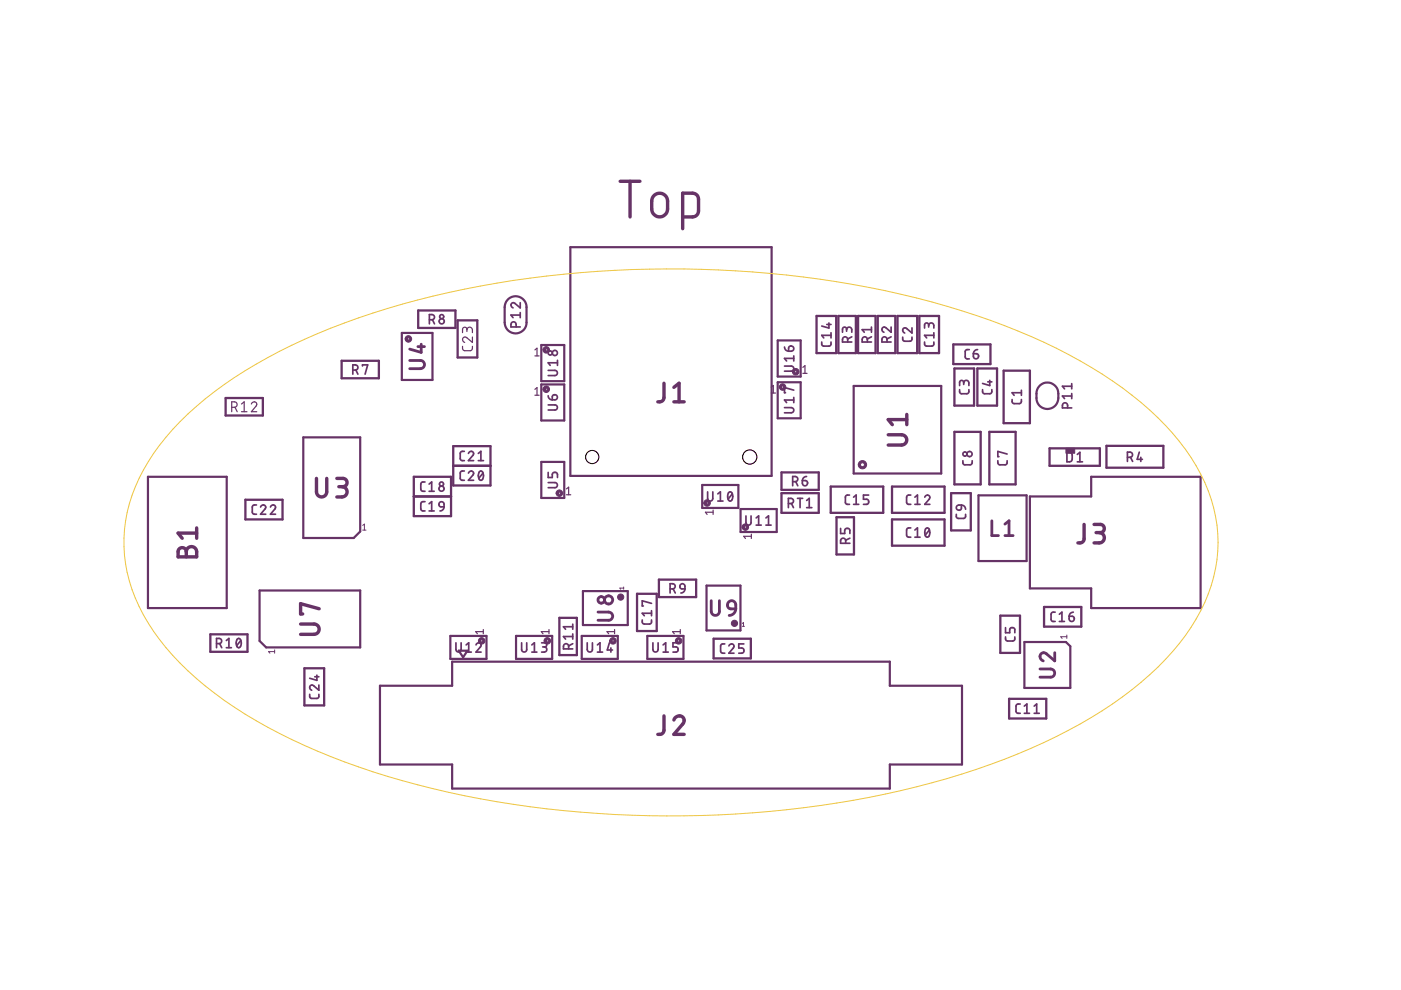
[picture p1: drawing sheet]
<svg xmlns="http://www.w3.org/2000/svg" width="297mm" height="210mm" viewBox="0 0 297 210" stroke-linecap="round" stroke-linejoin="round" font-family="sans-serif">
<g fill="none" stroke="#636" stroke-width=".72">
<path d="M131.5 38.4h4.2M133.6 38.4v7.6M138.7 41.4a1.68 1.68 0 0 1 1.8-.3 1.68 1.68 0 0 1 1 1.5 3.5 3.5 0 0 1-.3 2.7 1.68 1.68 0 0 1-1.9 .6 1.68 1.68 0 0 1-1.1-1.6 3.5 3.5 0 0 1 .3-2.6zM144.7 46h2.4l.5-.3 .4-.4 .1-3.1-.3-.8-.4-.3-2.7-.1v7.5M140.8 81.3l-.1 3.2-.4 .6-.8 .1M142.9 85.2h2.2M142.9 82.1l1.1-.8v3.9M188.3 92.2h2.9a1.09 1.09 0 0 1 1.1 1.1 1.09 1.09 0 0 1-1.1 1.1h-2.9M192.3 89h-4l.9 1M192.3 87.9v2.1M38.1 116.3a.87 .87 0 0 1 .9-.1 .87 .87 0 0 1 .5 .8 1.1 1.1 0 0 1 1.1-1.1 1.1 1.1 0 0 1 1.1 1.1v1.1h-3.9v-1.4zM39.5 117v1.1"/>
<path d="M41.7 111.9v2.2M41.7 113h-3.9l.8 1.1M67.1 101.4v2.9a1.09 1.09 0 0 0 1.1 1.1 1.09 1.09 0 0 0 1.1-1.1v-2.9M71.4 101.4h1.3a.88 .88 0 0 1 .9 .9 .88 .88 0 0 1-.9 .9h-.9M72.5 103.2a1.09 1.09 0 0 1 1.1 1.1 1.09 1.09 0 0 1-1.1 1.1h-1.1M229.8 111.2v3.3l-.4 .5-.9 .1M232 111.2h1.3a.87 .87 0 0 1 .8 .9 .87 .87 0 0 1-.8 .8h-.9M233 112.9a1.09 1.09 0 0 1 1.1 1.1 1.09 1.09 0 0 1-1.1 1.1h-1M63.7 132.3h2.9a1.09 1.09 0 0 1 1.1 1.1 1.09 1.09 0 0 1-1.1 1.1h-2.9M67.7 129.1l-4-1.1v2.2h.5M140.8 151.8l-.1 3.3-.4 .5-.8 .1M142.9 152.7a1.07 1.07 0 0 1 1.5-.9 1.07 1.07 0 0 1 .3 1.7l-1.8 2.2h2.2"/>
</g>
<g fill="none" stroke="#636" stroke-width=".49">
<path d="M72.4 76.5h7.9v3.7h-7.9zM88.7 65.8h7.9v3.7h-7.9zM97 67.9h4.2v7.9h-4.2zM173.1 67h4.2v7.9h-4.2zM177.8 67h3.7v7.9h-3.7zM181.9 67h3.7v7.9h-3.7zM186.1 67h3.7v7.9h-3.7zM190.3 67h4.2v7.9h-4.2zM194.9 67h4.2v7.9h-4.2zM202.1 73h7.9v4.2h-7.9zM202.4 78.1h4.1v7.9h-4.1zM207.2 78.1h4.2v7.9h-4.2z"/>
<path d="M212.8 78.6h5.6v11.1h-5.6zM47.8 84.4h7.9v3.7h-7.9zM96.1 98.8h7.9M96.1 94.6h7.9v8.3h-7.9zM202.4 91.6h5.5v11.1h-5.5zM209.8 91.6h5.5v11.1h-5.5zM222.5 95.1h10.7v3.7h-10.7zM234.6 94.5h12.1v4.7h-12.1zM52 106h7.9v4.1h-7.9zM87.7 101.1h7.9v8.3h-7.9zM87.7 105.3h7.9M165.7 104.6h7.9v4.1h-7.9z"/>
<path d="M165.7 100.2h7.9v3.7h-7.9zM176.1 103.2h11.2v5.5h-11.2zM177.4 109.7h3.7v7.9h-3.7zM189.1 103.2h11.2v5.5h-11.2zM189.1 110.1h11.2v5.6h-11.2zM201.7 104.6h4.1v7.9h-4.1zM44.6 134.5h7.9v3.7h-7.9zM118.6 131h3.7v7.9h-3.7zM135.1 125.9h4.1v7.9h-4.1zM139.7 122.9h7.9v3.7h-7.9zM151.3 135.4h7.9v4.2h-7.9zM212.1 130.5h4.2v7.9h-4.2z"/>
<path d="M221.4 128.7h7.9v4.2h-7.9zM64.5 141.7h4.2v7.9h-4.2zM214 148.2h7.8v4.1h-7.8z"/>
</g>
<path d="M226 95h1.9v1.1h-1.9z" fill="#636" stroke="#636" stroke-width=".21"/>
<g fill="none" stroke="#636" stroke-width=".36">
<path d="M74.8 78.5a.92 .92 0 0 0 1-.3v-.6a.92 .92 0 0 0-1-.2v1.9M75.5 78.5l.4 .8M76.9 77.6v-.2h1.1l-.6 1.9M91 67.8h.6a.55 .55 0 0 0 .5-.6 .55 .55 0 0 0-.5-.5h-.6v2M91.7 67.8l.4 .9M109.4 69.3a.92 .92 0 0 0-.2-1h-.6a.92 .92 0 0 0-.3 1h2M110.3 64.2v1.1l-1.1-1a.54 .54 0 0 0-.8 .2 .54 .54 0 0 0 .4 .8M110.3 66.8h-2l.5 .6M110.3 66.3v1.1M116.2 78.5h1.4a.55 .55 0 0 1 .6 .6 .55 .55 0 0 1-.6 .5h-1.4M118.2 76.4v1.1M118.2 76.9h-2l.4 .6"/>
<path d="M166.3 77.6h1.4a.54 .54 0 0 1 .6 .6 .54 .54 0 0 1-.6 .5h-1.4M166.3 73.6l.3 .6 .6 .3M167.3 73.5a.57 .57 0 0 1 .9 .2 .57 .57 0 0 1-.5 .8h-.5zM168.3 76h-2l.5 .5M168.3 75.5v1M174.2 72.5v.6l.4 .3h1.3l.2-.3 .1-.6M175.3 68.8h.9M175.7 68.5v1.1l-1.5-.5M176.2 71.1h-2l.4 .5M176.2 70.5v1.1M179.5 69.9a.55 .55 0 0 1 .5-.5 .55 .55 0 0 1 .6 .5v.5M179.5 70.2v-.4a.43 .43 0 0 0-.4-.5 .43 .43 0 0 0-.5 .5v.6"/>
<path d="M179.7 72.5v-.5a.55 .55 0 0 0-.5-.6 .55 .55 0 0 0-.6 .6v.5h2M180.6 71.4l-.9 .5M183.9 72.5v-.5a.55 .55 0 0 0-.6-.6 .55 .55 0 0 0-.5 .6v.5h2M184.8 71.4l-.9 .5M184.8 69.9h-2l.4 .5M184.8 69.3v1.1M188.1 72.5v-.5a.54 .54 0 0 0-.6-.6 .54 .54 0 0 0-.5 .6v.5h1.9M188.9 69.3v1.1l-1-.9a.54 .54 0 0 0-.9 .2 .54 .54 0 0 0 .4 .7M188.9 71.4l-.8 .5M191.4 71.5v.6l.4 .2h1.3l.2-.2 .1-.6M193.4 69.5v1.1l-1.1-.9a.55 .55 0 0 0-.9 .1 .55 .55 0 0 0 .4 .8M196 72.5l.1 .6 .4 .3h1.2l.3-.3v-.6"/>
<path d="M196.9 69a.55 .55 0 0 1 .5-.5 .55 .55 0 0 1 .6 .5v.6M196.9 69.3v-.4a.43 .43 0 0 0-.4-.4 .43 .43 0 0 0-.5 .4v.7M198 70.5v1.1M198 71.1h-2l.5 .5M205.5 74.1h-.6l-.3 .4 .1 1.3 .2 .3h.6M206.4 75h.6a.56 .56 0 0 1 .5 .6 .56 .56 0 0 1-.6 .5 .56 .56 0 0 1-.5-.6zM207.3 74.1l-.6 .3-.3 .6M98.4 99.9h-.5l-.3 .4v1.3l.3 .2h.5M98.4 95.7h-.5l-.3 .4v1.3l.3 .2 .5 .1M99.3 96.1a.54 .54 0 0 1 .8-.4 .54 .54 0 0 1 .1 .9l-.9 1.1h1.1M101.4 97.7h1.1M101.4 96.1l.6-.4v2"/>
<path d="M101.7 100l.1-.1a.81 .81 0 0 1 .7 1.2l-.1 .2a.47 .47 0 0 1-.4 .5 .47 .47 0 0 1-.5-.5l-.1-.7zM116.2 85.9h1.4a.54 .54 0 0 1 .6 .5 .54 .54 0 0 1-.6 .5h-1.4M116.2 83.9l.3 .6 .6 .3M117.2 83.8a.56 .56 0 0 1 .9 .2 .56 .56 0 0 1-.5 .8h-.5zM166.3 86.4h1.4a.55 .55 0 0 1 .6 .6 .55 .55 0 0 1-.6 .5h-1.4M168.3 82.7l-2-.5v1.1h.2M168.3 84.3v1.1M168.3 84.8h-2l.5 .6M203.5 82.6v.6l.4 .3h1.2l.3-.3v-.6M204.2 97.7v.6l.4 .3 1.2-.1 .3-.2v-.6M204.3 81.2a.55 .55 0 0 1 .6-.6 .55 .55 0 0 1 .5 .6v.5M204.3 81.5v-.4a.43 .43 0 0 0-.4-.5 .43 .43 0 0 0-.4 .5v.6"/>
<path d="M208.3 82.6v.6l.5 .3h1.2l.2-.3 .1-.6M209.4 81h.9M209.8 80.6v1.1l-1.5-.4M211.6 97.7v.6l.4 .3 1.3-.1 .2-.2v-.6M213.5 96.3l-1.9-.6v1.1h.2M214.6 84.7v.6l.4 .3 1.3-.1 .2-.2 .1-.6M216.6 82.7v1.1M216.6 83.3h-2l.4 .5M226.2 95.9h.7l.3 .2 .1 1.2-.2 .5-.9 .1zM226.4 86.5a.92 .92 0 0 0-.3-1h-.6a.92 .92 0 0 0-.2 1h1.9M227.2 84h-1.9l.4 .5M227.2 81.3v1.1"/>
<path d="M227.2 83.4v1.1M227.2 81.9h-1.9l.4 .5M228.4 97.9h1.1M228.4 96.4l.6-.5v2M239 97h.6a.55 .55 0 0 0 .5-.6 .55 .55 0 0 0-.5-.5h-.6v1.9M239.7 97l.4 .8M241.6 95.9l-.5 1.5h1.1M241.9 97v.8M54.4 107.1h-.6l-.3 .4 .1 1.4 .8 .1M55.2 107.5a.54 .54 0 0 1 .8-.4 .54 .54 0 0 1 .2 .8l-1 1.1h1.1M57.3 107.5a.54 .54 0 0 1 .8-.4 .54 .54 0 0 1 .2 .8l-1 1.1h1.1M90.1 102.2h-.6l-.3 .4 .1 1.4 .8 .2"/>
<path d="M90.1 106.4h-.6l-.3 .4 .1 1.4 .8 .1M91 104.2h1.1M91 102.6l.5-.4v2M91 106.8l.5-.4v1.9M91 108.3h1.1M93.2 106.6l.3-.2 .5 .2 .1 .9-.9-.2-.1-.3zM94.1 107.5l-.2 .6-.6 .2M99.3 100.3a.54 .54 0 0 1 .8-.4 .54 .54 0 0 1 .1 .9l-.9 1h1.1M102.4 100.3l-.9 1.1M116.2 102.3h1.4a.54 .54 0 0 1 .6 .6 .54 .54 0 0 1-.6 .5h-1.4M116.2 100.2v1h.9v-.6a.57 .57 0 0 1 .5-.4 .57 .57 0 0 1 .6 .4v.6M150 104.3v1.4a.55 .55 0 0 0 .6 .5 .55 .55 0 0 0 .5-.5v-1.4"/>
<path d="M152.2 104.7l.5-.4v1.9M152.2 106.2h1.1M154.5 104.4a.63 .63 0 0 1 .8 .1 .63 .63 0 0 1 .1 .8 .63 .63 0 0 1-.1 .7 .63 .63 0 0 1-.8 .1 1.66 1.66 0 0 1 0-1.7zM155.3 104.7l-.9 1.1M158.2 109.4v1.4a.54 .54 0 0 0 .5 .5 .54 .54 0 0 0 .5-.5v-1.4M160.3 109.8l.5-.4v1.9M160.3 111.3h1.1M162.4 111.3h1.1M162.4 109.8l.5-.4v1.9M167.2 106.8h.5a.55 .55 0 0 0 .5-.6 .55 .55 0 0 0-.5-.5h-.5v1.9M167.8 106.8l.4 .8M168.1 102.1a.92 .92 0 0 0 1-.2v-.6a.92 .92 0 0 0-1-.3v2"/>
<path d="M168.7 102.1l.4 .9M169.1 105.7h1.1M169.6 105.7v1.9M170.1 101.9h.7a.56 .56 0 0 1 .4 .6 .56 .56 0 0 1-.6 .5 .56 .56 0 0 1-.5-.6zM171 101l-.6 .3-.3 .6M171 106.1l.6-.4v1.9M171 107.6h1.1M178.2 112v1.1h.9v-.6a.57 .57 0 0 1 .5-.5 .57 .57 0 0 1 .6 .5v.6M179.3 115.2v-.6a.54 .54 0 0 0-.5-.5 .54 .54 0 0 0-.6 .5v.6h2M180.1 105h-.6l-.3 .4 .1 1.3 .2 .2h.6M180.2 114.1l-.9 .4M181 106.9h1.1"/>
<path d="M181 105.4l.5-.4v1.9M184.2 105h-1.1v.9h.6a.55 .55 0 0 1 .5 .5 .55 .55 0 0 1-.5 .5h-.6M193.1 111.9l-.6 .1-.3 .4 .1 1.4 .8 .1M193.1 105h-.6l-.3 .4 .1 1.3 .2 .2h.6M194 113.9h1.1M194 112.4l.5-.5v2M194 105.4l.5-.4v1.9M194 106.9h1.1M196.1 105.4a.54 .54 0 0 1 .7-.4 .54 .54 0 0 1 .2 .9l-.9 1h1M196.3 112.1l.1-.1a.79 .79 0 0 1 .7 1.2 .55 .55 0 0 1-.5 .7 .55 .55 0 0 1-.5-.7zM197 112.4l-.8 1.1M202.8 109.1v.6l.4 .2h1.2l.3-.2v-.6"/>
<path d="M202.9 107.2l.9-.1v.6a.55 .55 0 0 1-.8 .4 .55 .55 0 0 1-.1-.9zM203.8 107.1l.7 .2 .2 .7M45.9 136.5h.6a.55 .55 0 0 0 .5-.6 .55 .55 0 0 0-.5-.5h-.6v1.9M46.6 136.5l.4 .8M48 135.8l.5-.4v1.9M48 137.3h1.1M50.3 135.5l.2-.1a.81 .81 0 0 1 .6 1.2v.2a.48 .48 0 0 1-.5 .5 .48 .48 0 0 1-.5-.5v-.7zM51.1 135.8l-.9 1.1M96.7 136.3v1.4a.55 .55 0 0 0 .5 .5 .55 .55 0 0 0 .6-.5v-1.4M98.8 136.7l.6-.4v2M98.8 138.3h1.1M100.9 136.7a.54 .54 0 0 1 .8-.4 .54 .54 0 0 1 .2 .9l-1 1.1h1.1"/>
<path d="M110.6 136.3v1.4a.54 .54 0 0 0 .5 .5 .54 .54 0 0 0 .6-.5v-1.4M112.8 138.3h1M112.8 136.7l.5-.4v2M114.8 136.3h.7a.43 .43 0 0 1 .4 .4 .43 .43 0 0 1-.4 .5h-.4M115.4 137.2a.55 .55 0 0 1 .5 .5 .55 .55 0 0 1-.5 .6h-.6M120.6 137.6v-.6a.55 .55 0 0 0-.6-.5 .55 .55 0 0 0-.5 .5v.6h1.9M121.4 136.5l-.8 .4M121.4 135h-1.9l.4 .5M121.4 132.3v1.1M121.4 134.4v1.1M121.4 132.9h-1.9l.4 .5M124.5 136.3v1.4a.55 .55 0 0 0 .6 .5 .55 .55 0 0 0 .5-.5v-1.4"/>
<path d="M126.7 138.3h1.1M126.7 136.7l.5-.4v2M129.2 136.3l-.4 1.5h1.1M129.5 137.4v.9M136.2 131.4v.6l.4 .3h1.3l.2-.3v-.6M138.1 129.5v1.1M138.1 127.9l-1.9-.5v1.1h.2M138.1 130h-1.9l.4 .6M138.4 136.3v1.4a.55 .55 0 0 0 .6 .5 .55 .55 0 0 0 .5-.5v-1.4M140.6 138.3h1.1M140.6 136.7l.5-.4v2M142.1 124.9h.5a.55 .55 0 0 0 .6-.6 .55 .55 0 0 0-.6-.5h-.5v1.9"/>
<path d="M142.7 124.9l.5 .8M143.8 136.3h-1.1v.9h.6a.57 .57 0 0 1 .5 .5 .57 .57 0 0 1-.5 .6h-.6M144.3 124l.3-.2 .5 .2 .1 .9-.9-.2-.2-.3zM145.2 124.9l-.2 .6-.6 .2M153.7 136.5h-.6l-.3 .4 .1 1.5 .8 .1M154.5 136.9a.54 .54 0 0 1 .8-.4 .54 .54 0 0 1 .2 .9l-1 1.1h1.1M157.7 136.5h-1.1v.9h.7a.56 .56 0 0 1 .4 .5 .56 .56 0 0 1-.4 .6h-.7M213.2 135v.6l.4 .3h1.3l.2-.3 .1-.6M213.2 133.1v1.1h.9v-.7a.55 .55 0 0 1 .5-.4 .55 .55 0 0 1 .6 .4v.7M223.7 129.8h-.6l-.3 .4 .1 1.3 .2 .2 .6 .1M224.6 131.8h1.1M224.6 130.2l.5-.4v2"/>
<path d="M226.7 130.7h.6a.56 .56 0 0 1 .5 .6 .56 .56 0 0 1-.6 .5 .56 .56 0 0 1-.5-.6zM227.6 129.8l-.7 .2-.2 .7M65.7 147.2v.6l.4 .3h1.3l.2-.3v-.6M66.7 143.5h.9M67.2 143.2v1.1l-1.5-.5M67.6 145.2v1.1l-1.1-.9a.54 .54 0 0 0-.8 .2 .54 .54 0 0 0 .4 .7M216.3 149.3h-.6l-.3 .4 .1 1.3 .2 .2h.6M217.2 151.2h1.1M217.2 149.7l.5-.4v1.9M219.3 151.2h1M219.3 149.7l.5-.4v1.9"/>
<circle cx="93.6" cy="68.1" r=".55"/>
<circle cx="93.7" cy="67.1" r=".43"/>
<circle cx="116.6" cy="74.8" r=".44"/>
<circle cx="117.6" cy="74.8" r=".54"/>
<circle cx="204.6" cy="96.3" r=".44"/>
<circle cx="205.6" cy="96.3" r=".55"/>
<circle cx="93.6" cy="103.6" r=".54"/>
<circle cx="93.6" cy="102.6" r=".44"/>
</g>
<g fill="none" stroke="#636" stroke-width=".47">
<path d="M120.9 52.4h42.7v48.5h-42.7zM85.2 70.6h6.5v10h-6.5zM107.8 63.4a2.32 2.32 0 0 1 2.5-.4 2.32 2.32 0 0 1 1.3 2.1v3.3a2.32 2.32 0 0 1-2.3 2.3 2.32 2.32 0 0 1-2.3-2.3v-3.7l.3-.7zM114.8 73.2h4.8v7.6h-4.8zM164.9 72.2h4.9v7.6h-4.9zM64.3 92.7h12.1v20l-1.4 1.4h-10.7zM114.8 97.9h4.8v7.7h-4.8zM114.8 81.5h4.8v7.7h-4.8zM164.9 81h4.9v7.7h-4.9zM181 81.8h18.6v18.6h-18.6zM220.6 81.7a2.32 2.32 0 0 1 2.5-.4 2.32 2.32 0 0 1 1.3 2.2 2.5 2.5 0 0 1-2.7 3.2 2.27 2.27 0 0 1-1.9-2.3 2.84 2.84 0 0 1 .8-2.7zM31.4 101.1h16.7v27.8h-16.7z"/>
<path d="M148.9 102.8h7.6v4.9h-7.6zM157 107.9h7.7v4.9h-7.7zM207.5 105h10.2v14h-10.2zM218.4 105.3h13v-4.2h23.2v27.8h-23.2v-4.1h-13zM55 125.2h21.4v12.1h-20l-1.4-1.4zM95.5 134.8h7.6v4.9h-7.6zM97.3 138h1.8l-.9 1.4zM109.4 134.8h7.7v4.9h-7.7zM123.3 134.8h7.7v4.9h-7.7zM123.6 125.3h9.5v7.2h-9.5zM137.2 134.8h7.7v4.9h-7.7zM149.8 124.2h7.2v9.5h-7.2z"/>
<path d="M217.2 136.1h8.8l.9 .9v8.9h-9.7zM80.6 145.4h15.3v-5.1h92.8v5.1h15.3v16.7h-15.3v5.1h-92.8v-5.1h-15.3z"/>
</g>
<g fill="#636" stroke="#636" stroke-width=".21">
<path d="M182.2 98a.88 .88 0 0 1 1.4 .1 .88 .88 0 0 1-.5 1.3 .88 .88 0 0 1-1.1-.9h.4a.43 .43 0 0 1 .6-.3 .43 .43 0 0 1 .1 .7 .43 .43 0 0 1-.6-.2l-.1-.2h-.4z" fill-rule="evenodd"/>
<path d="M86.1 71.3a.7 .7 0 0 1 1.1 .2 .7 .7 0 0 1-.4 1 .7 .7 0 0 1-.9-.6h.5a.22 .22 0 0 1 .3-.3 .22 .22 0 0 1 0 .4 .22 .22 0 0 1-.3-.1h-.5z" fill-rule="evenodd"/>
<path d="M101.7 135.4a.69 .69 0 0 1 1 .2 .69 .69 0 0 1-.4 1 .69 .69 0 0 1-.9-.7h.5a.24 .24 0 0 1 .3-.2 .24 .24 0 0 1 .1 .3 .24 .24 0 0 1-.4 0l-.5-.1z" fill-rule="evenodd"/>
<path d="M115.6 135.4a.7 .7 0 0 1 1.1 .1 .7 .7 0 0 1-.5 1 .7 .7 0 0 1-.8-.6h.4a.24 .24 0 0 1 .4-.2 .24 .24 0 0 1 0 .4 .24 .24 0 0 1-.4-.1l-.4-.1z" fill-rule="evenodd"/>
<path d="M129.5 135.4a.69 .69 0 0 1 1.1 .2 .69 .69 0 0 1-.5 1 .69 .69 0 0 1-.8-.7h.4a.24 .24 0 0 1 .3-.2 .24 .24 0 0 1 .1 .3 .24 .24 0 0 1-.3 0l-.5-.1z" fill-rule="evenodd"/>
<path d="M143.4 135.4a.69 .69 0 0 1 1.1 .2 .69 .69 0 0 1-.4 1 .69 .69 0 0 1-.9-.7h.5a.23 .23 0 0 1 .3-.2 .23 .23 0 0 1 .1 .3 .23 .23 0 0 1-.4 0l-.5-.1z" fill-rule="evenodd"/>
<path d="M118.1 104.1a.69 .69 0 0 1 1.1 .2 .69 .69 0 0 1-.4 1 .69 .69 0 0 1-.9-.7h.5a.24 .24 0 0 1 .3-.2 .24 .24 0 0 1 .1 .3 .24 .24 0 0 1-.4 0l-.5-.1z" fill-rule="evenodd"/>
<path d="M115.4 82a.69 .69 0 0 1 1 .2 .69 .69 0 0 1-.4 1 .69 .69 0 0 1-.9-.7h.5a.22 .22 0 0 1 .3-.2 .22 .22 0 0 1 .1 .4 .22 .22 0 0 1-.4-.1l-.5-.1z" fill-rule="evenodd"/>
<path d="M149.5 106.1a.7 .7 0 0 1 1 .2 .7 .7 0 0 1-.4 1 .7 .7 0 0 1-.9-.6h.5a.23 .23 0 0 1 .3-.3 .23 .23 0 0 1 .1 .4 .23 .23 0 0 1-.4-.1h-.5z" fill-rule="evenodd"/>
<path d="M157.6 111.2a.7 .7 0 0 1 1 .2 .7 .7 0 0 1-.4 1 .7 .7 0 0 1-.9-.6h.5a.23 .23 0 0 1 .3-.3 .23 .23 0 0 1 .1 .4 .23 .23 0 0 1-.4-.1h-.5z" fill-rule="evenodd"/>
<path d="M168.2 78.3a.7 .7 0 0 1 1.1 .2 .7 .7 0 0 1-.4 1 .7 .7 0 0 1-.9-.7h.5a.24 .24 0 0 1 .3-.2 .24 .24 0 0 1 .1 .4 .24 .24 0 0 1-.4-.1l-.5-.1z" fill-rule="evenodd"/>
<path d="M165.5 81.6a.69 .69 0 0 1 1 .2 .69 .69 0 0 1-.4 1 .69 .69 0 0 1-.9-.7h.5a.24 .24 0 0 1 .3-.2 .24 .24 0 0 1 .1 .3 .24 .24 0 0 1-.4 0l-.5-.1z" fill-rule="evenodd"/>
<path d="M115.4 73.7a.69 .69 0 0 1 1 .2 .69 .69 0 0 1-.4 1 .69 .69 0 0 1-.9-.7h.5a.23 .23 0 0 1 .3-.2 .23 .23 0 0 1 .1 .3 .23 .23 0 0 1-.4 0l-.5-.1z" fill-rule="evenodd"/>
<circle cx="131.6" cy="126.6" r=".66"/>
<circle cx="155.7" cy="132.2" r=".66"/>
</g>
<g fill="none" stroke="#636" stroke-width=".59">
<path d="M86.9 76.4h2.2a.87 .87 0 0 1 .9 .9 .87 .87 0 0 1-.9 .9h-2.2M88.6 73.5h1.4M89.3 73v1.7l-2.4-.7M210.3 110.4v3.2h1.4M213.1 113.6h1.7M213.1 111.1l.8-.7v3.2M126.8 129.8h2.2a.87 .87 0 0 1 .9 .8 .87 .87 0 0 1-.9 .9h-2.2M150.8 127.4v2.2a.87 .87 0 0 0 .9 .9 .87 .87 0 0 0 .8-.9v-2.2M154.6 127.6a.87 .87 0 0 1 .9-.2 .87 .87 0 0 1 .5 .8v.9h-1.1a.85 .85 0 0 1-.7-.6 .85 .85 0 0 1 .4-.9zM156 129.1l-.1 .6-.4 .5-.9 .3M223.6 138.4v1.7l-1.7-1.5a.86 .86 0 0 0-1.4 .3 .86 .86 0 0 0 .7 1.2M220.5 141.8h2.3a.87 .87 0 0 1 .8 .9 .87 .87 0 0 1-.8 .9h-2.3"/>
<circle cx="127.5" cy="127.2" r=".7"/>
<circle cx="129" cy="127.2" r=".87"/>
</g>
<path d="M76.9 111.4l.4-.3v1.3M76.9 112.4h.7M58.2 138.2h-1.3l.3 .3M58.2 137.8v.7M132.2 124.7h-.8l.2 .2M132.2 124.5v.4M157.4 132.2l.2-.2v.8M157.4 132.8h.4M226.2 135h-1.3l.3 .4M226.2 134.6v.8" fill="none" stroke="#636" stroke-width=".21"/>
<g fill="none" stroke="#636" stroke-width=".25">
<path d="M98.1 73.4v.7l.4 .3 1.4-.1 .2-.2 .1-.7M99 69.9a.58 .58 0 0 1 .6-.5 .58 .58 0 0 1 .6 .5v.6M99 70.3v-.5a.47 .47 0 0 0-.5-.4 .47 .47 0 0 0-.4 .4v.7M100.2 71.5v1.1l-1.2-1a.57 .57 0 0 0-.9 .2 .57 .57 0 0 0 .4 .8M113.4 74.2l.5-.4v1.7M113.4 75.5h.9M170.2 77.9l.5-.4v1.7M170.2 79.2h.9M49.1 86.4h.6a.58 .58 0 0 0 .6-.6 .58 .58 0 0 0-.6-.6h-.6v2.1M49.8 86.4l.5 .9M51.2 85.7l.6-.5v2.1M51.2 87.3h1.2"/>
<path d="M53.3 85.7a.57 .57 0 0 1 .8-.5 .57 .57 0 0 1 .2 .9l-1 1.2h1.1M113.4 82.5l.5-.3v1.6M113.4 83.8h.9M163.5 82.1l.5-.4v1.6M163.5 83.3h.9M120.1 103.7l.5-.4v1.6M120.1 104.9h.9M151.2 108.6h-1.6l.3 .5M151.2 108.2v.9M159.3 113.7h-1.6l.4 .5M159.3 113.3v.9M102.5 133.9h-1.6l.3 .5"/>
<path d="M102.5 133.5v.9M116.4 133.9h-1.6l.3 .5M116.4 133.5v.9M130.3 133.9h-1.6l.4 .5M130.3 133.5v.9M144.2 133.9h-1.6l.4 .5M144.2 133.5v.9"/>
</g>
<g fill="none" stroke="#eec643" stroke-width=".21">
<path d="M38.2 89.4a87.1 87.1 0 0 1 26.4-17.5 181.5 181.5 0 0 1 58.5-14.1 219.1 219.1 0 0 1 77.7 7.1 120.5 120.5 0 0 1 37.2 17.4 52.3 52.3 0 0 1 17.4 20 30.8 30.8 0 0 1-2.9 30.7 64.7 64.7 0 0 1-21.1 19.1 142.4 142.4 0 0 1-43.7 16.3 223 223 0 0 1-99.2-2 130.8 130.8 0 0 1-38.8-16.4 58 58 0 0 1-19.3-19.6 30.8 30.8 0 0 1 1.1-32.5 46.7 46.7 0 0 1 6.7-8.5z"/>
<circle cx="159" cy="96.9" r="1.5"/>
</g>
<circle cx="159" cy="96.9" r="1.5" fill="#fff" stroke="#000" stroke-width=".21"/>
<circle cx="125.6" cy="96.9" r="1.4" fill="none" stroke="#eec643" stroke-width=".21"/>
<circle cx="125.6" cy="96.9" r="1.4" fill="#fff" stroke="#000" stroke-width=".21"/>
</svg>
